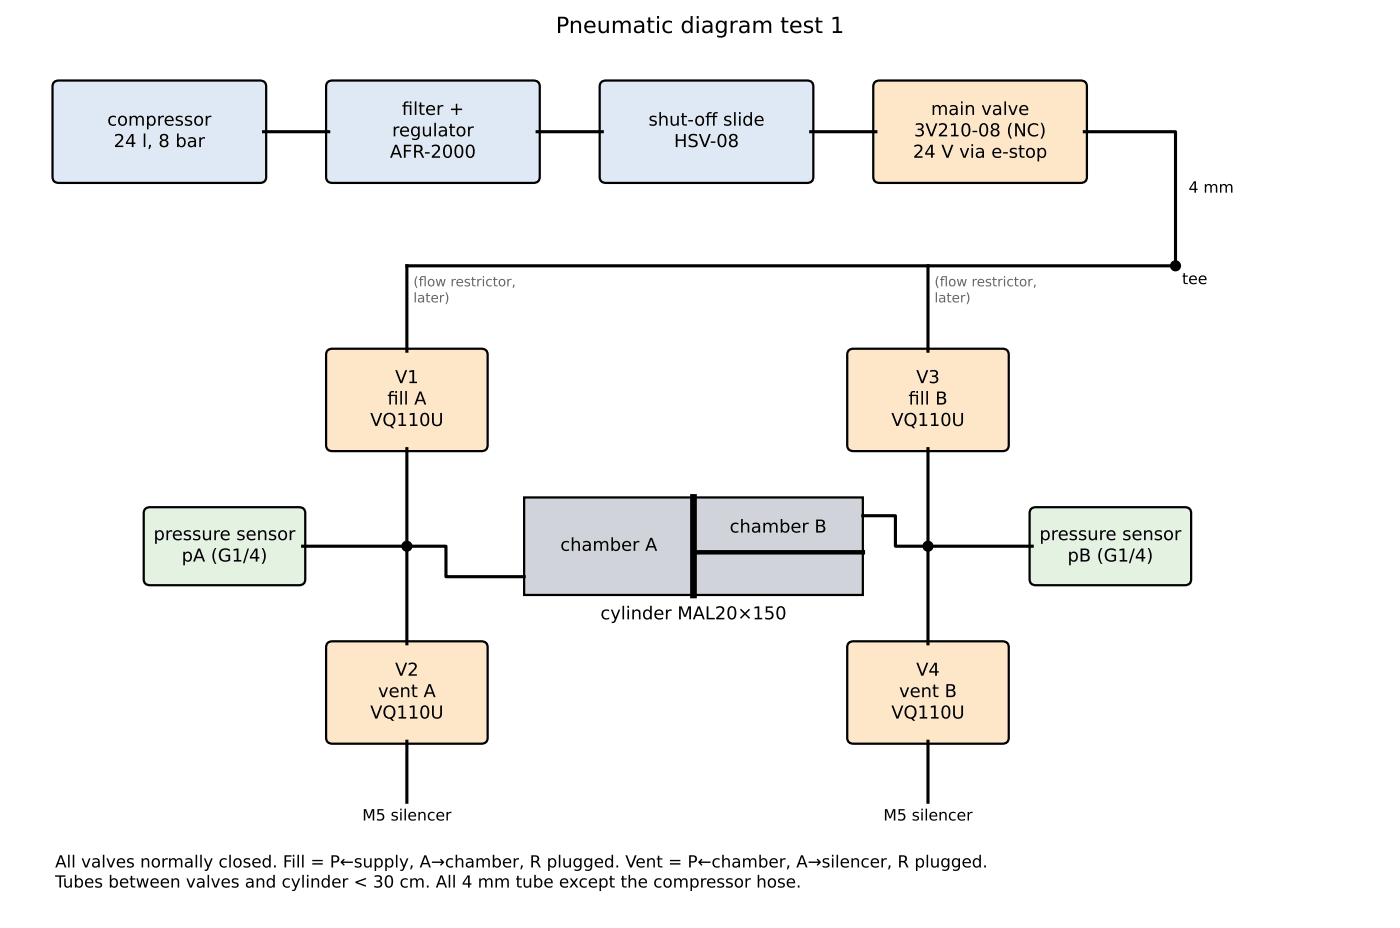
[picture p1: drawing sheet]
<svg xmlns="http://www.w3.org/2000/svg" width="222mm" height="147mm" viewBox="0 0 222 147" stroke-linecap="round" stroke-linejoin="round" font-family="sans-serif">
<defs><g id="words">
<text font-size="3.5" x="88" y="5.2">Pneumatic diagram test 1</text>
<g font-size="2.8">
<text x="17" y="19.9">compressor</text>
<text x="18" y="23.3">24 l, 8 bar</text>
<text x="62.1" y="21.6">regulator</text>
<text x="63.6" y="18.2">flter +</text>
<text x="63.6" y="18.2">i</text>
<text x="102.7" y="19.9">shut-of slide</text>
<text x="106.7" y="23.3">HSV-08</text>
<text x="111.6" y="19.9">f</text>
<text x="144.7" y="21.6">3V210-08 (NC)</text>
<text x="147.4" y="18.2">main valve</text>
<text x="61.7" y="25">AFR-2000</text>
<text x="144.5" y="25">24 V via e-stop</text>
<text x="61.3" y="64">fll A</text>
<text x="61.3" y="64">i</text>
<text x="62.5" y="60.6">V1</text>
<text x="143.8" y="64">fll B</text>
<text x="143.8" y="64">i</text>
<text x="145" y="60.6">V3</text>
<text x="58.6" y="67.4">VQ110U</text>
<text x="141.1" y="67.4">VQ110U</text>
<text x="24.3" y="85.4">pressure sensor</text>
<text x="28.8" y="88.8">pA (G1/4)</text>
<text x="88.7" y="87.1">chamber A</text>
<text x="115.5" y="84.2">chamber B</text>
<text x="164.5" y="85.4">pressure sensor</text>
<text x="169" y="88.8">pB (G1/4)</text>
<text x="95" y="98">cylinder MAL20×150</text>
<text x="62.5" y="106.9">V2</text>
<text x="145" y="106.9">V4</text>
<text x="58.6" y="113.7">VQ110U</text>
<text x="59.8" y="110.3">vent A</text>
<text x="141.1" y="113.7">VQ110U</text>
<text x="142.3" y="110.3">vent B</text>
</g>
<g font-size="2.6">
<text x="8.7" y="137.2">All valves normally closed. Fill = P←supply, A→chamber, R plugged. Vent = P←chamber, A→silencer, R plugged.</text>
<text x="8.7" y="140.4">Tubes between valves and cylinder &lt; 30 cm. All 4 mm tube except the compressor hose.</text>
</g>
<g font-size="2.5">
<text x="188.1" y="30.5">4 mm</text>
<text x="187.1" y="44.9">tee</text>
<text x="57.3" y="129.8">M5 silencer</text>
<text x="139.8" y="129.8">M5 silencer</text>
</g>
<g font-size="2.1" fill="#666">
<text x="65.4" y="45.3">(fow restrictor,</text>
<text x="65.4" y="47.8">later)</text>
<text x="66.3" y="45.3">l</text>
<text x="147.9" y="45.3">(fow restrictor,</text>
<text x="147.9" y="47.8">later)</text>
<text x="148.8" y="45.3">l</text>
</g>
</g></defs>
<g fill="#dfe8f5" stroke="#000" stroke-width=".35">
<path d="M8.5 13.1l.2-.2 .6-.2h31.8a.89 .89 0 0 1 1 1v14.3a.88 .88 0 0 1-1 .9h-31.8a.89 .89 0 0 1-1-.9v-14.3z"/>
<path d="M51.8 13.1l.2-.2 .7-.2h31.7a.89 .89 0 0 1 1 1v14.3a.88 .88 0 0 1-1 .9h-31.7a.89 .89 0 0 1-1.1-.9v-14.3z"/>
<path d="M95.1 13.1l.5-.3 .4-.1h31.7a.89 .89 0 0 1 1 1v14.3a.88 .88 0 0 1-1 .9h-31.7a.89 .89 0 0 1-1.1-.9v-14.3z"/>
</g>
<g fill="#fde7c8" stroke="#000" stroke-width=".35">
<path d="M138.4 13.1l.2-.2 .7-.2h31.7a.89 .89 0 0 1 1.1 1v14.3a.88 .88 0 0 1-1.1 .9h-31.7a.89 .89 0 0 1-1.1-.9v-14.3z"/>
<path d="M51.8 55.5l.2-.2 .7-.1h23.5a.89 .89 0 0 1 1 .9v14.3a.88 .88 0 0 1-1 1h-23.5a.89 .89 0 0 1-1.1-1v-14.3z"/>
</g>
<path d="M22.9 80.6l.5-.3 .4-.1h23.5a.89 .89 0 0 1 1 1v10.4a.88 .88 0 0 1-1 1h-23.5a.89 .89 0 0 1-1.1-1v-10.4z" fill="#e3f2e1" stroke="#000" stroke-width=".35"/>
<g fill="#fde7c8" stroke="#000" stroke-width=".35">
<path d="M51.8 101.8l.2-.2 .7-.2h23.5a.89 .89 0 0 1 1 1v14.3a.88 .88 0 0 1-1 .9h-23.5a.89 .89 0 0 1-1.1-.9v-14.3z"/>
<path d="M134.3 55.5l.5-.3h.3h23.6a.89 .89 0 0 1 1 .9v14.3a.88 .88 0 0 1-1 1h-23.6a.89 .89 0 0 1-1-1v-14.3z"/>
</g>
<path d="M163.1 80.6l.5-.3 .4-.1h23.5a.89 .89 0 0 1 1.1 1v10.4a.88 .88 0 0 1-1.1 1h-23.5a.89 .89 0 0 1-1-1v-10.4z" fill="#e3f2e1" stroke="#000" stroke-width=".35"/>
<path d="M134.3 101.8l.2-.2 .6-.2h23.6a.89 .89 0 0 1 1 1v14.3a.88 .88 0 0 1-1 .9h-23.6a.89 .89 0 0 1-1-.9v-14.3z" fill="#fde7c8" stroke="#000" stroke-width=".35"/>
<path d="M83 78.7h53.6v15.4h-53.6z" fill="#d0d4da" stroke="#000" stroke-width=".35"/>
<path d="M41.7 20.8h10.3M85 20.8h10.3M128.3 20.8h10.3M171.6 20.8h14.5v21.2h-121.7v13.5M146.9 42v13.5M64.4 71v30.8M146.9 71v30.8M47.9 86.4h22.7v4.8h12.4M136.6 81.6h5.1v4.8h21.7M64.4 117.2v9.7M146.9 117.2v9.7" fill="none" stroke="#000" stroke-width=".49"/>
<g fill="#000" stroke="#000" stroke-width=".35">
<circle cx="186.1" cy="42" r=".71"/>
<circle cx="64.4" cy="86.4" r=".71"/>
<circle cx="146.9" cy="86.4" r=".71"/>
</g>
<path d="M109.8 78.7v15.4" fill="none" stroke="#000" stroke-width="1.1"/>
<path d="M109.8 87.4h26.8" fill="none" stroke="#000" stroke-width=".71"/>
<use href="#words"/>
</svg>
